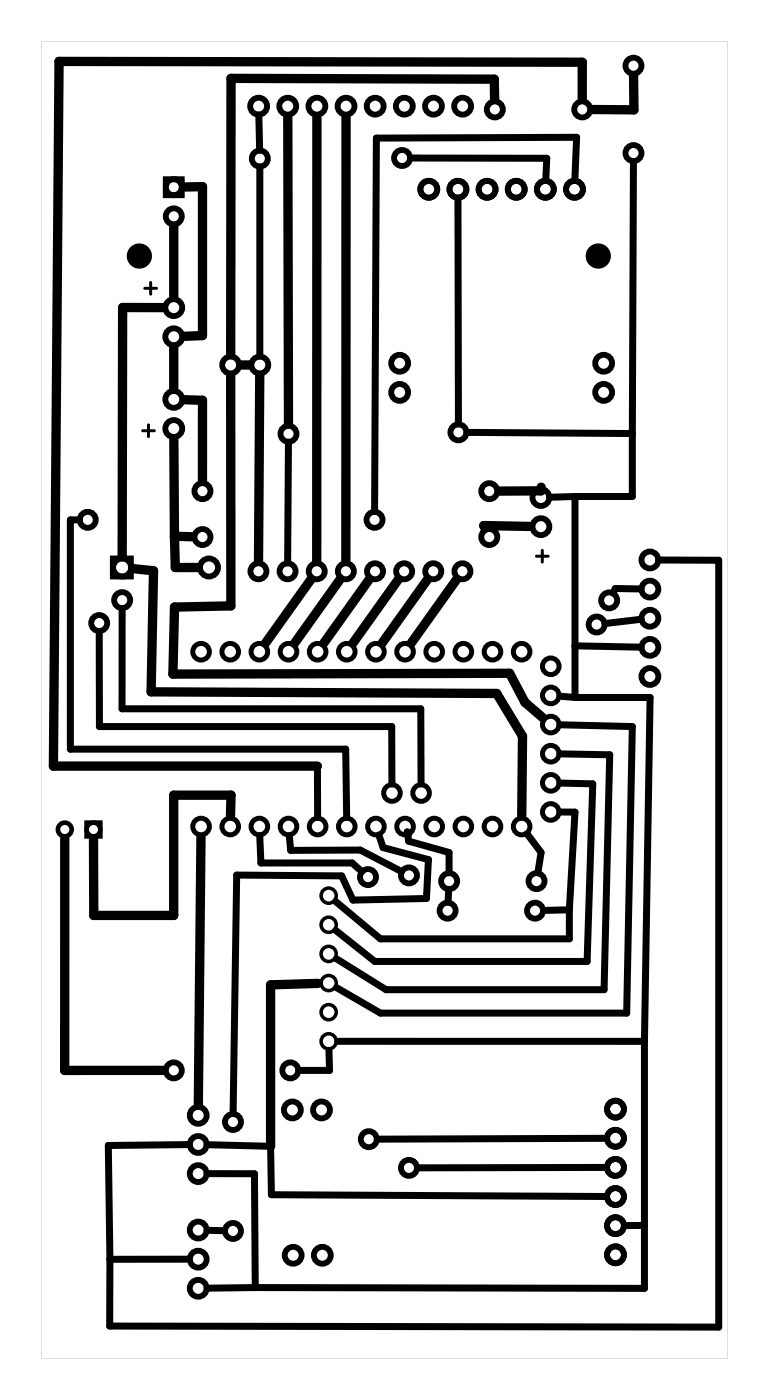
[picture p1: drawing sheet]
<svg xmlns="http://www.w3.org/2000/svg" width="67mm" height="122mm" viewBox="0 0 67 122" stroke-linecap="round" stroke-linejoin="round" font-family="sans-serif">
<g fill="#000">
<path d="M12.3 37.5l.5-.1v-.4a.13 .13 0 0 1 .1-.1 .13 .13 0 0 1 .2 .1v.4h.3a.14 .14 0 0 1 .2 .2 .13 .13 0 0 1-.2 .1h-.3v.4a.13 .13 0 0 1-.2 .1 .13 .13 0 0 1-.1-.1v-.4h-.4zM12.5 25h.5v-.4a.13 .13 0 0 1 .1-.1 .13 .13 0 0 1 .2 .1v.4h.3a.13 .13 0 0 1 .2 .1 .14 .14 0 0 1-.2 .2h-.3v.3a.14 .14 0 0 1-.2 .2 .13 .13 0 0 1-.1-.2v-.3h-.4zM46.7 48.4h.4v-.4a.13 .13 0 0 1 .2-.1 .13 .13 0 0 1 .1 .1v.4h.4a.13 .13 0 0 1 .1 .1 .13 .13 0 0 1-.1 .1h-.4v.4a.13 .13 0 0 1-.1 .1 .13 .13 0 0 1-.2-.1v-.4h-.4z"/>
<path d="M3.6 3.6h59.8v114.8h-59.8zM3.6 3.6v114.8h59.8v-114.8z"/>
<path d="M12.3 37.5l.1 .2h.4v.4a.13 .13 0 0 0 .1 .1 .13 .13 0 0 0 .2-.1v-.4h.3a.13 .13 0 0 0 .2-.1 .14 .14 0 0 0-.2-.2h-.3v-.4a.13 .13 0 0 0-.2-.1 .13 .13 0 0 0-.1 .1v.4zM12.3 37.5l.5-.1v-.4a.13 .13 0 0 1 .1-.1 .13 .13 0 0 1 .2 .1v.4h.3a.14 .14 0 0 1 .2 .2 .13 .13 0 0 1-.2 .1h-.3v.4a.13 .13 0 0 1-.2 .1 .13 .13 0 0 1-.1-.1v-.4h-.4z"/>
<path d="M12.5 25l.1 .3h.4v.3a.13 .13 0 0 0 .1 .2 .14 .14 0 0 0 .2-.2v-.3h.3a.14 .14 0 0 0 .2-.2 .13 .13 0 0 0-.2-.1h-.3v-.4a.13 .13 0 0 0-.2-.1 .13 .13 0 0 0-.1 .1v.4zM12.5 25h.5v-.4a.13 .13 0 0 1 .1-.1 .13 .13 0 0 1 .2 .1v.4h.3a.13 .13 0 0 1 .2 .1 .14 .14 0 0 1-.2 .2h-.3v.3a.14 .14 0 0 1-.2 .2 .13 .13 0 0 1-.1-.2v-.3h-.4z"/>
<path d="M46.7 48.4v.2h.4v.4a.13 .13 0 0 0 .2 .1 .13 .13 0 0 0 .1-.1v-.4h.4a.13 .13 0 0 0 .1-.1 .13 .13 0 0 0-.1-.1h-.4v-.4a.13 .13 0 0 0-.1-.1 .13 .13 0 0 0-.2 .1v.4zM46.7 48.4h.4v-.4a.13 .13 0 0 1 .2-.1 .13 .13 0 0 1 .1 .1v.4h.4a.13 .13 0 0 1 .1 .1 .13 .13 0 0 1-.1 .1h-.4v.4a.13 .13 0 0 1-.1 .1 .13 .13 0 0 1-.2-.1v-.4h-.4z"/>
</g>
<g fill="none" stroke="#000" stroke-width=".51">
<path d="M14.4 15.6h1.4v1.4h-1.4zM9.8 48.7h1.6v1.6h-1.6z"/>
<circle cx="15.1" cy="16.3" r=".7"/>
<circle cx="15.1" cy="18.9" r=".7"/>
<circle cx="22.5" cy="9.3" r=".74"/>
<circle cx="22.6" cy="13.8" r=".7"/>
<circle cx="25.1" cy="9.3" r=".74"/>
<circle cx="27.6" cy="9.3" r=".74"/>
<circle cx="30.2" cy="9.3" r=".74"/>
<circle cx="32.7" cy="9.3" r=".74"/>
<circle cx="35" cy="13.8" r=".7"/>
<circle cx="35.2" cy="9.3" r=".74"/>
<circle cx="37.4" cy="16.5" r=".74"/>
<circle cx="37.8" cy="9.3" r=".74"/>
<circle cx="39.9" cy="16.5" r=".74"/>
<circle cx="40.3" cy="9.3" r=".74"/>
<circle cx="42.5" cy="16.5" r=".74"/>
<circle cx="43.1" cy="9.5" r=".7"/>
<circle cx="45" cy="16.5" r=".74"/>
<circle cx="47.5" cy="16.5" r=".74"/>
<circle cx="50.1" cy="16.5" r=".74"/>
<circle cx="50.7" cy="9.5" r=".7"/>
<circle cx="55.2" cy="5.7" r=".7"/>
<circle cx="55.2" cy="13.3" r=".7"/>
<circle cx="15.1" cy="37.4" r=".74"/>
<circle cx="15.1" cy="29.4" r=".74"/>
<circle cx="15.1" cy="34.8" r=".74"/>
<circle cx="15.1" cy="26.8" r=".74"/>
<circle cx="20.1" cy="31.8" r=".74"/>
<circle cx="22.6" cy="31.8" r=".74"/>
<circle cx="25.1" cy="37.8" r=".7"/>
<circle cx="34.8" cy="34.2" r=".74"/>
<circle cx="34.8" cy="31.7" r=".74"/>
<circle cx="40" cy="37.7" r=".7"/>
<circle cx="52.6" cy="34.2" r=".74"/>
<circle cx="52.6" cy="31.7" r=".74"/>
<circle cx="7.6" cy="45.3" r=".7"/>
<circle cx="8.6" cy="54.3" r=".7"/>
<circle cx="10.6" cy="49.5" r=".79"/>
<circle cx="10.6" cy="52.3" r=".7"/>
<circle cx="17.6" cy="46.8" r=".7"/>
<circle cx="17.6" cy="42.8" r=".7"/>
<circle cx="18.2" cy="49.5" r=".79"/>
<circle cx="22.5" cy="49.8" r=".7"/>
<circle cx="25.1" cy="49.8" r=".7"/>
<circle cx="27.6" cy="49.8" r=".7"/>
<circle cx="30.1" cy="49.8" r=".7"/>
<circle cx="32.6" cy="45.3" r=".7"/>
<circle cx="32.7" cy="49.8" r=".7"/>
<circle cx="35.2" cy="49.8" r=".7"/>
<circle cx="37.8" cy="49.8" r=".7"/>
<circle cx="40.3" cy="49.8" r=".7"/>
<circle cx="42.6" cy="46.8" r=".7"/>
<circle cx="42.6" cy="42.8" r=".7"/>
<circle cx="47.1" cy="45.9" r=".74"/>
<circle cx="47.1" cy="43.4" r=".74"/>
<circle cx="52" cy="54.5" r=".7"/>
<circle cx="53.1" cy="52.3" r=".7"/>
<circle cx="56.6" cy="51.4" r=".74"/>
<circle cx="56.6" cy="48.8" r=".74"/>
<circle cx="56.6" cy="56.4" r=".74"/>
<circle cx="56.6" cy="53.9" r=".74"/>
<circle cx="56.6" cy="59" r=".74"/>
<circle cx="32.1" cy="76.5" r=".7"/>
<circle cx="35.6" cy="76.3" r=".7"/>
<circle cx="39" cy="79.4" r=".7"/>
<circle cx="39.1" cy="76.8" r=".7"/>
<circle cx="46.6" cy="79.4" r=".7"/>
<circle cx="46.8" cy="76.8" r=".7"/>
<circle cx="15.1" cy="93.3" r=".7"/>
<circle cx="17.3" cy="97.2" r=".74"/>
<circle cx="17.3" cy="99.8" r=".74"/>
<circle cx="20.3" cy="97.8" r=".7"/>
<circle cx="25.3" cy="93.3" r=".7"/>
<circle cx="25.5" cy="96.8" r=".74"/>
<circle cx="28" cy="96.8" r=".74"/>
<circle cx="32.1" cy="99.3" r=".7"/>
<circle cx="53.6" cy="96.7" r=".74"/>
<circle cx="53.6" cy="99.2" r=".74"/>
<circle cx="17.3" cy="107.2" r=".74"/>
<circle cx="17.3" cy="112.3" r=".74"/>
<circle cx="17.3" cy="102.3" r=".74"/>
<circle cx="17.3" cy="109.8" r=".74"/>
<circle cx="20.3" cy="107.3" r=".7"/>
<circle cx="25.6" cy="109.4" r=".74"/>
<circle cx="28.1" cy="109.4" r=".74"/>
<circle cx="35.6" cy="101.8" r=".7"/>
<circle cx="53.6" cy="106.9" r=".74"/>
<circle cx="53.6" cy="109.4" r=".74"/>
<circle cx="53.6" cy="101.8" r=".74"/>
<circle cx="53.6" cy="104.3" r=".74"/>
</g>
<g fill="#000">
<circle cx="12.1" cy="22.3" r="1.1"/>
<circle cx="52.1" cy="22.3" r="1.1"/>
</g>
<g fill="none" stroke="#000" stroke-width=".4">
<path d="M7.5 71.7h1.2v1.2h-1.2z"/>
<circle cx="5.6" cy="72.3" r=".6"/>
<circle cx="8.1" cy="72.3" r=".6"/>
</g>
<g fill="none" stroke="#000" stroke-width=".43">
<circle cx="17.5" cy="56.8" r=".72"/>
<circle cx="20.1" cy="56.8" r=".72"/>
<circle cx="22.6" cy="56.8" r=".72"/>
<circle cx="25.1" cy="56.8" r=".72"/>
<circle cx="27.7" cy="56.8" r=".72"/>
<circle cx="30.2" cy="56.8" r=".72"/>
<circle cx="32.8" cy="56.8" r=".72"/>
<circle cx="35.3" cy="56.8" r=".72"/>
<circle cx="37.8" cy="56.8" r=".72"/>
<circle cx="40.4" cy="56.8" r=".72"/>
<circle cx="42.9" cy="56.8" r=".72"/>
<circle cx="45.5" cy="56.8" r=".72"/>
<circle cx="48" cy="58.1" r=".72"/>
<circle cx="17.5" cy="72.1" r=".72"/>
<circle cx="20.1" cy="72.1" r=".72"/>
<circle cx="22.6" cy="72.1" r=".72"/>
<circle cx="25.1" cy="72.1" r=".72"/>
<circle cx="27.7" cy="72.1" r=".72"/>
<circle cx="30.2" cy="72.1" r=".72"/>
<circle cx="32.8" cy="72.1" r=".72"/>
<circle cx="34.2" cy="69.1" r=".72"/>
<circle cx="35.3" cy="72.1" r=".72"/>
<circle cx="36.7" cy="69.1" r=".72"/>
<circle cx="37.8" cy="72.1" r=".72"/>
<circle cx="40.4" cy="72.1" r=".72"/>
<circle cx="42.9" cy="72.1" r=".72"/>
<circle cx="45.5" cy="72.1" r=".72"/>
<circle cx="48" cy="60.6" r=".72"/>
<circle cx="48" cy="70.8" r=".72"/>
<circle cx="48" cy="68.3" r=".72"/>
<circle cx="48" cy="65.7" r=".72"/>
<circle cx="48" cy="63.2" r=".72"/>
</g>
<g fill="none" stroke="#000" stroke-width=".3">
<circle cx="28.6" cy="78.1" r=".66"/>
<circle cx="28.6" cy="88.2" r=".66"/>
<circle cx="28.6" cy="90.8" r=".66"/>
<circle cx="28.6" cy="80.6" r=".66"/>
<circle cx="28.6" cy="83.2" r=".66"/>
<circle cx="28.6" cy="85.7" r=".66"/>
</g>
<g fill="none" stroke="#000" stroke-width=".61">
<path d="M22.6 10v3.1M22.6 14.5v16.6M35.8 13.8h11.9l-.1 1.9M39.9 17.3l.1 19.7M50.1 15.7l.2-3.7h-17.5l-.1 32.6M55.2 14.1l-.1 23.7M25.1 38.5v10.6M40.7 37.7l14.4 .1M55.1 37.8v5.5h-5M6.9 45.3h-.8v20h24l.1 6M8.6 55l.1 8.3h25.4l.1 5.1M10.6 53v8.8h26.1v6.6"/>
<path d="M50.1 56.3l5.8 .1M50.1 43.3l-2.2 .1M50.1 43.3v17.5M55.9 51.3h-2.3l-.2 .4M55.9 54l-3.2 .4M57.4 48.8h5.2v66.9l-53-.1v-5.8M22.6 72.9l.1 2.3h8l.8 .8M25.2 72.8l.1 1.3h6.1l3.6 1.9M27.7 66.8v4.5M29.3 78.6l3.9 3.3M33 72.8l.4 1.1 3.9 1-.1 3.4-6.4 .2-1-2.1-9.2-.1-.3 20.8M35.6 72.8l-.1-.3 .1 .8 3.5 1v1.8"/>
<path d="M39.1 77.5v1.2M45.9 72.7l1.3 1.6-.3 1.8M48.8 60.7l1.3 .1M48.8 68.3h2.9l-.5 15.5h-18.5l-3.4-2.7M48.8 65.7l4.3 .1-.4 20.5h-19l-4.4-2.7M48.8 63.2l6.3 .1-.5 25h-21.4l-3.9-2.2M48.8 70.8h1.3l-.5 8.5M49.6 79.3l-2.2 .1M49.6 79.3v2.6h-16.4M50.1 60.8h6.6l-.5 30M16.5 99.8l-7.1 .1 .2 9.9M18 99.8l5.6 .1 .1 4.3 29.2 .1"/>
<path d="M28.7 91.6v1.7h-2.7M29.4 90.8h26.8M52.9 99.2l-20 .1M56.2 90.8v21.5h-34M16.5 109.8h-6.9M18 107.3h1.6M18 102.3h4.2v10M22.2 112.3h-4.2M52.9 101.8h-16.5M56.2 106.8l-1.8 .1"/>
</g>
<g fill="none" stroke="#000" stroke-width=".81">
<path d="M15.1 19.7v6.2M16 16.3h1.7v13h-1.6M25.1 10.2v26.8M27.6 10.2v38.7M30.2 10.2l-.1 38.7M43.1 8.7v-1.8l-23-.1v24.1M50.8 8.7v-3.3h-45.7l-.4 61.4h23M55.2 6.6l.1 3-3.7-.1M14.2 26.8h-3.5l-.1 21.7M15.1 30.3v3.6M15.2 38.3v8.5M16.1 34.9h1.6l-.1 7.1"/>
<path d="M20.1 32.7v20.1l-4.9 .1-.1 5.9 29.3-.1 1.4 2.5 1.5 1.4M21 31.8h.7M22.6 32.7l-.1 16.2M11.6 49.6l1.8 .2-.2 10.5 30.1 .2 2.2 3.7v6.9M15.2 46.8l.1 2.7h2M15.2 46.8h1.6M27.1 50.5l-4 5.6M29.6 50.5l-3.9 5.6M32.2 50.5l-4 5.6M34.7 50.5l-3.9 5.6M37.3 50.5l-4 5.6M39.8 50.5l-4 5.6"/>
<path d="M46.2 45.9l-4-.1 .1 .2M47.2 42.5v.3h-3.7M5.6 73.1v20.2h8.7M17.5 73l-.2 23.3M20.1 71.1v-1.8h-5v10.5h-6.9v-6.7M27.7 85.7l-4.1 .2v14"/>
</g>
</svg>
